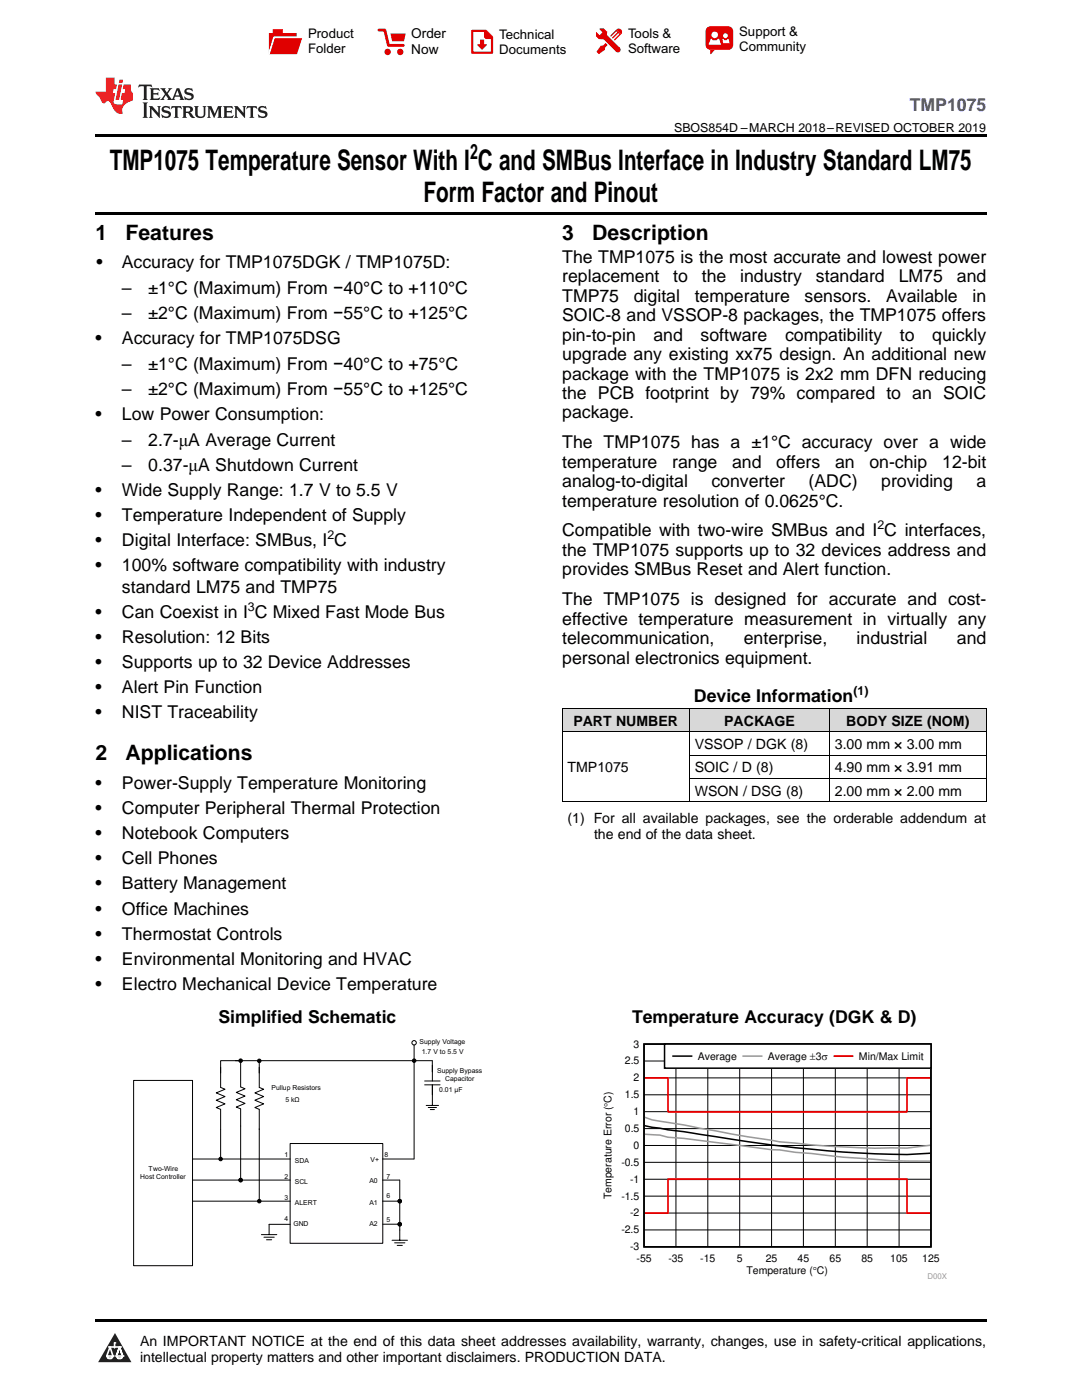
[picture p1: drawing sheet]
<svg xmlns="http://www.w3.org/2000/svg" width="216mm" height="279mm" viewBox="0 0 216 279" stroke-linecap="round" stroke-linejoin="round" font-family="sans-serif">
<defs><g id="words">
<g font-size="5.6">
<text x="21.9" y="33.9">TMP1075 Temperature Sensor With I C and SMBus Interface in Industry Standard LM75</text>
<text x="84.5" y="40.3">Form Factor and Pinout</text>
</g>
<g font-size="4.2">
<text x="93.8" y="31.6">2</text>
<text x="19" y="47.8">1</text>
<text x="25" y="47.8">Features</text>
<text x="112.2" y="47.8">3</text>
<text x="118.2" y="47.8">Description</text>
<text x="19" y="151.8">2</text>
<text x="25" y="151.8">Applications</text>
</g>
<text font-size="3.5" fill="#00f" x="181.5" y="22.2">TMP1075</text>
<g font-size="3.5">
<text x="19.2" y="53.5">•</text>
<text x="24.3" y="53.5">Accuracy for TMP1075DGK / TMP1075D:</text>
<text x="112.2" y="52.5">The TMP1075 is the most accurate and lowest power</text>
<text x="24.3" y="58.6">–</text>
<text x="29.6" y="58.6">±1°C (Maximum) From −40°C to +110°C</text>
<text x="112.2" y="56.3">replacement</text>
<text x="134.3" y="56.3">to</text>
<text x="140" y="56.3">the</text>
<text x="147.7" y="56.3">industry</text>
<text x="162.8" y="56.3">standard</text>
<text x="179.3" y="56.3">LM75</text>
<text x="190.9" y="56.3">and</text>
<text x="24.3" y="63.7">–</text>
<text x="29.6" y="63.7">±2°C (Maximum) From −55°C to +125°C</text>
<text x="112.2" y="60.2">TMP75</text>
<text x="112.2" y="64.1">SOIC-8 and VSSOP-8 packages, the TMP1075 offers</text>
<text x="126.5" y="60.2">digital</text>
<text x="138.6" y="60.2">temperature</text>
<text x="160.6" y="60.2">sensors.</text>
<text x="176.8" y="60.2">Available</text>
<text x="194.1" y="60.2">in</text>
<text x="19" y="68.7">•</text>
<text x="24.3" y="68.7">Accuracy for TMP1075DSG</text>
<text x="112.2" y="68">pin-to-pin</text>
<text x="112.2" y="71.9">upgrade any existing xx75 design. An additional new</text>
<text x="130.4" y="68">and</text>
<text x="139.8" y="68">software</text>
<text x="156.6" y="68">compatibility</text>
<text x="179.6" y="68">to</text>
<text x="186" y="68">quickly</text>
<text x="24.3" y="73.8">–</text>
<text x="29.6" y="73.8">±1°C (Maximum) From −40°C to +75°C</text>
<text x="112.2" y="75.7">package with the TMP1075 is 2x2 mm DFN reducing</text>
<text x="19" y="83.9">•</text>
<text x="24.3" y="78.8">–</text>
<text x="24.3" y="83.9">Low Power Consumption:</text>
<text x="29.6" y="78.8">±2°C (Maximum) From −55°C to +125°C</text>
<text x="112.2" y="79.6">the PCB footprint by 79% compared to an SOIC</text>
<text x="112.2" y="83.5">package.</text>
<text x="24.3" y="88.9">–</text>
<text x="29.6" y="88.9">2.7-μA Average Current</text>
<text x="112.2" y="89.5">The TMP1075 has a ±1°C accuracy over a wide</text>
<text x="24.3" y="94">–</text>
<text x="29.6" y="94">0.37-μA Shutdown Current</text>
<text x="112.2" y="93.3">temperature</text>
<text x="134.1" y="93.3">range</text>
<text x="146.1" y="93.3">and</text>
<text x="154.9" y="93.3">offers</text>
<text x="166.6" y="93.3">an</text>
<text x="173.5" y="93.3">on-chip</text>
<text x="188" y="93.3">12-bit</text>
<text x="19" y="99">•</text>
<text x="24.3" y="99">Wide Supply Range: 1.7 V to 5.5 V</text>
<text x="112.2" y="97.2">analog-to-digital</text>
<text x="112.2" y="101.1">temperature resolution of 0.0625°C.</text>
<text x="142" y="97.2">converter</text>
<text x="161.4" y="97.2">(ADC)</text>
<text x="175.8" y="97.2">providing</text>
<text x="194.8" y="97.2">a</text>
<text x="19" y="104">•</text>
<text x="24.3" y="104">Temperature Independent of Supply</text>
<text x="112.2" y="107.1">Compatible with two-wire SMBus and I C interfaces,</text>
<text x="19" y="109">•</text>
<text x="24.3" y="109">Digital Interface: SMBus, I C</text>
<text x="112.2" y="110.9">the TMP1075 supports up to 32 devices address and</text>
<text x="19" y="114.1">•</text>
<text x="24.3" y="114.1">100% software compatibility with industry</text>
<text x="24.3" y="118.3">standard LM75 and TMP75</text>
<text x="112.2" y="114.8">provides SMBus Reset and Alert function.</text>
<text x="19" y="123.3">•</text>
<text x="24.3" y="123.3">Can Coexist in I C Mixed Fast Mode Bus</text>
<text x="112.2" y="120.8">The TMP1075 is designed for accurate and cost-</text>
<text x="112.2" y="124.7">effective temperature measurement in virtually any</text>
<text x="19" y="128.3">•</text>
<text x="24.3" y="128.3">Resolution: 12 Bits</text>
<text x="112.2" y="128.6">telecommunication,</text>
<text x="148.4" y="128.6">enterprise,</text>
<text x="170.9" y="128.6">industrial</text>
<text x="190.9" y="128.6">and</text>
<text x="19" y="133.3">•</text>
<text x="24.3" y="133.3">Supports up to 32 Device Addresses</text>
<text x="112.2" y="132.4">personal electronics equipment.</text>
<text x="19" y="138.3">•</text>
<text x="19" y="143.3">•</text>
<text x="24.3" y="138.3">Alert Pin Function</text>
<text x="24.3" y="143.3">NIST Traceability</text>
<text x="138.5" y="140.2">Device Information</text>
<text x="19" y="157.5">•</text>
<text x="24.3" y="157.5">Power-Supply Temperature Monitoring</text>
<text x="19" y="162.5">•</text>
<text x="19" y="167.5">•</text>
<text x="24.3" y="162.5">Computer Peripheral Thermal Protection</text>
<text x="24.3" y="167.5">Notebook Computers</text>
<text x="19" y="172.5">•</text>
<text x="24.3" y="172.5">Cell Phones</text>
<text x="19" y="177.5">•</text>
<text x="24.3" y="177.5">Battery Management</text>
<text x="19" y="182.5">•</text>
<text x="24.3" y="182.5">Office Machines</text>
<text x="19" y="187.5">•</text>
<text x="24.3" y="187.5">Thermostat Controls</text>
<text x="19" y="192.5">•</text>
<text x="19" y="197.6">•</text>
<text x="24.3" y="192.5">Environmental Monitoring and HVAC</text>
<text x="24.3" y="197.6">Electro Mechanical Device Temperature</text>
<text x="43.6" y="204.3">Simplified Schematic</text>
<text x="126.1" y="204.3">Temperature Accuracy (DGK &amp; D)</text>
</g>
<g font-size="2.8">
<text x="114.4" y="144.8">PART NUMBER</text>
<text x="138.6" y="149.5">VSSOP / DGK (8)</text>
<text x="144.5" y="144.8">PACKAGE</text>
<text x="166.6" y="149.5">3.00 mm × 3.00 mm</text>
<text x="168.9" y="144.8">BODY SIZE (NOM)</text>
<text x="113.2" y="154.1">TMP1075</text>
<text x="138.6" y="154.1">SOIC / D (8)</text>
<text x="166.6" y="154.1">4.90 mm × 3.91 mm</text>
<text x="138.6" y="158.8">WSON / DSG (8)</text>
<text x="166.6" y="158.8">2.00 mm × 2.00 mm</text>
<text x="113.2" y="164.3">(1) For all available packages, see the orderable addendum at</text>
<text x="118.5" y="167.5">the end of the data sheet.</text>
<text x="27.9" y="268.6">An IMPORTANT NOTICE at the end of this data sheet addresses availability, warranty, changes, use in safety-critical applications,</text>
<text x="27.9" y="271.8">intellectual property matters and other important disclaimers. PRODUCTION DATA.</text>
</g>
<g font-size="2.7">
<text x="82.1" y="7.7">Order</text>
<text x="82.1" y="10.7">Now</text>
</g>
<g font-size="2.6">
<text x="61.5" y="7.6">Product</text>
<text x="61.5" y="10.6">Folder</text>
<text x="99.6" y="7.8">Technical</text>
<text x="99.6" y="10.8">Documents</text>
<text x="125.3" y="7.6">Tools &amp;</text>
<text x="125.3" y="10.6">Software</text>
<text x="147.5" y="7.2">Support &amp;</text>
<text x="147.5" y="10.2">Community</text>
</g>
<g font-size="2.5">
<text x="134.5" y="26.3">SBOS854D –MARCH 2018–REVISED OCTOBER 2019</text>
<text x="65.3" y="107.6">2</text>
<text x="175.1" y="105.7">2</text>
<text x="49.5" y="121.9">3</text>
<text x="170.3" y="138.7">(1)</text>
</g>
<g font-size="2.1">
<text x="126.4" y="209.1">3</text>
<text x="124.7" y="212.4">2.5</text>
<text x="126.4" y="215.8">2</text>
<text x="139.2" y="211.5">Average</text>
<text x="153.2" y="211.5">Average r3V</text>
<text x="171.4" y="211.5">Min/Max Limit</text>
<text x="124.7" y="219.2">1.5</text>
<text x="124.7" y="225.9">0.5</text>
<text x="126.4" y="222.5">1</text>
<text x="124" y="232.7">-0.5</text>
<text x="126.4" y="229.3">0</text>
<text x="122" y="239.4" transform="rotate(-90 122 239.4)">Temperature Error (qC)</text>
<text x="124" y="239.4">-1.5</text>
<text x="125.7" y="236">-1</text>
<text x="125.7" y="242.8">-2</text>
<text x="124" y="246.1">-2.5</text>
<text x="125.7" y="249.5">-3</text>
<text x="127" y="251.9">-55</text>
<text x="133.4" y="251.9">-35</text>
<text x="139.7" y="251.9">-15</text>
<text x="147" y="251.9">5</text>
<text x="152.8" y="251.9">25</text>
<text x="159.2" y="251.9">45</text>
<text x="165.5" y="251.9">65</text>
<text x="171.9" y="251.9">85</text>
<text x="177.7" y="251.9">105</text>
<text x="184" y="251.9">125</text>
<text x="149" y="254.3">Temperature (qC)</text>
</g>
<text font-size="1.6" fill="#999" x="185.1" y="255.2">D00X</text>
<g font-size="1.4">
<text x="83.7" y="208.4">Supply Voltage</text>
<text x="84.2" y="210.3">1.7 V to 5.5 V</text>
<text x="87.2" y="214.1">Supply Bypass</text>
<text x="88.8" y="215.7">Capacitor</text>
<text x="54.2" y="217.6">Pullup Resistors</text>
<text x="57" y="219.9">5 kΩ</text>
<text x="87.6" y="218">0.01 µF</text>
<text x="29.6" y="233.7">Two-Wire</text>
<text x="56.8" y="231">1</text>
<text x="58.8" y="232.1">SDA</text>
<text x="73.9" y="232">V+</text>
<text x="76.8" y="231">8</text>
<text x="28" y="235.3">Host Controller</text>
<text x="56.8" y="235.2">2</text>
<text x="56.8" y="239.4">3</text>
<text x="58.8" y="236.3">SCL</text>
<text x="73.7" y="236.2">A0</text>
<text x="77.1" y="239.1">6</text>
<text x="77.1" y="235.2">7</text>
<text x="56.8" y="243.6">4</text>
<text x="58.5" y="244.6">GND</text>
<text x="58.9" y="240.5">ALERT</text>
<text x="73.7" y="240.4">A1</text>
<text x="73.7" y="244.7">A2</text>
<text x="77.1" y="243.9">5</text>
</g>
</g></defs>
<g fill="#d8d8d8">
<path d="M112.2 141.4h25.4v4.7h-25.4z"/>
<path d="M137.6 141.4h27.9v4.7h-27.9z"/>
<path d="M165.5 141.4h31.3v4.7h-31.3z"/>
</g>
<path d="M22.9 266l3.3 5.9h-6.6z" fill-rule="evenodd" fill="#231f20"/>
<path d="M21.3 270.6h1.2l-.3 .5h-.3a.53 .53 0 0 1-.6-.5z" fill-rule="evenodd" fill="#fff"/>
<path d="M21.3 270.6h1.2l-.3 .5h-.3a.53 .53 0 0 1-.6-.5z" fill="none" stroke="#231f20" stroke-width=".33"/>
<path d="M21.3 270.6l1.2 .1-.3 .4h-.5z" fill="none" stroke="#fff" stroke-width=".33"/>
<path d="M22.9 268.9h.1" fill="none" stroke="#fff" stroke-width=".33"/>
<path d="M22.9 268v.9z" fill="#fff"/>
<path d="M22.9 268v.9z" fill="none" stroke="#fff" stroke-width=".33"/>
<circle cx="22.9" cy="268" r=".16" fill="#fff"/>
<path d="M21.8 268.8h.1" fill="none" stroke="#fff" stroke-width=".33"/>
<path d="M21.8 268.8h2.2z" fill="#fff"/>
<path d="M21.8 268.8h2.2z" fill="none" stroke="#fff" stroke-width=".33"/>
<circle cx="24" cy="268.8" r=".16" fill="#fff"/>
<path d="M23.2 270.6h.1" fill="none" stroke="#fff" stroke-width=".33"/>
<path d="M23.8 268.8l-.6 1.8z" fill-rule="evenodd" fill="#fff"/>
<path d="M23.8 268.8l-.6 1.8z" fill="none" stroke="#fff" stroke-width=".33"/>
<path d="M23.8 268.8l.7 1.8z" fill-rule="evenodd" fill="#fff"/>
<path d="M23.8 268.8l.7 1.8z" fill="none" stroke="#fff" stroke-width=".33"/>
<path d="M24.4 270.6h.1" fill="none" stroke="#fff" stroke-width=".33"/>
<circle cx="21.3" cy="270.6" r=".16" fill="#fff"/>
<path d="M22 268.8l-.7 1.8z" fill="#fff"/>
<path d="M22 268.8l-.7 1.8z" fill="none" stroke="#fff" stroke-width=".33"/>
<path d="M22 268.8l.5 1.8z" fill="#fff"/>
<path d="M22 268.8l.5 1.8z" fill="none" stroke="#fff" stroke-width=".33"/>
<circle cx="22.5" cy="270.6" r=".16" fill="#fff"/>
<path d="M23.3 270.6h1.2a.63 .63 0 0 1-.6 .5 .63 .63 0 0 1-.6-.5z" fill-rule="evenodd" fill="#fff"/>
<path d="M23.3 270.6h1.2a.63 .63 0 0 1-.6 .5 .63 .63 0 0 1-.6-.5z" fill="none" stroke="#231f20" stroke-width=".33"/>
<path d="M23.3 270.6h1.2l-.4 .5h-.5z" fill="none" stroke="#fff" stroke-width=".33"/>
<path d="M23.2 270.6h.1" fill="none" stroke="#fff" stroke-width=".33"/>
<circle cx="24.5" cy="270.6" r=".16" fill="#fff"/>
<path d="M19 263.2h177.8v.5h-177.8z" fill="#000"/>
<path d="M120 207.5h69v47.8h-69z" fill-rule="evenodd" fill="#fff"/>
<path d="M128.5 208.4h57.3v40.4h-57.3zM128.7 224.7l4.6 .8 4.8 .6a266.5 266.5 0 0 0 42.9 4.3l4.6-.2" fill="none" stroke="#000" stroke-width=".3"/>
<g fill="none" stroke="#000" stroke-width=".2">
<path d="M128.5 218.5h57.3M128.5 215.1h57.3M128.5 211.7h57.3M134.9 208.4v40.4M141.2 208.4v40.4M147.6 208.4v40.4M154 208.4v40.4M160.3 208.4v40.4M166.7 208.4v40.4M173 208.4v40.4M179.4 208.4v40.4M128.5 238.7h57.3"/>
<path d="M128.5 235.3h57.3M128.5 232h57.3M128.5 228.6h57.3M128.5 225.2h57.3M128.5 221.9h57.3M128.5 245.5h57.3M128.5 242.1h57.3"/>
</g>
<path d="M128.7 223l1.4 .5 6.4 1 12.7 2.4a105 105 0 0 0 12.7 1.6l12.7 .7 6.4-.1 4.6-.5M128.7 226.4l3 .1 1.6 .5 3.2 .2 17.5 2.3h1.6l3.1 .5 3.2 .2a249.3 249.3 0 0 0 19.1 1.5h4.6" fill="none" stroke="#999" stroke-width=".3"/>
<path d="M128.7 215.1h4.6v6.8h47.7v-6.8h4.6M128.7 242.1h4.6v-6.8h47.7v6.8h4.6" fill="none" stroke="#f00" stroke-width=".35"/>
<path d="M132.6 208.4h53.2v4.8h-53.2z" fill-rule="evenodd" fill="#fff"/>
<path d="M132.6 208.4h53.2v4.8h-53.2zM134.3 210.8h3.7" fill="none" stroke="#000" stroke-width=".3"/>
<path d="M148.3 210.8h3.7" fill="none" stroke="#999" stroke-width=".3"/>
<path d="M166.5 210.8h3.6" fill="none" stroke="#f00" stroke-width=".35"/>
<g fill="none" stroke="#000" stroke-width=".2">
<path d="M112.2 146h84.6M112.2 141.4h84.6M112.2 141.4v18.7M137.5 141.4v18.7M137.6 155.3h59.2M137.6 150.7h59.2M165.5 141.4v18.7M196.8 141.4v18.7M112.2 160h84.6M26.7 215.6h11.7v37h-11.7zM44 213v4l.9 .4-1.8 .7 1.8 .7-1.8 .8 1.8 .7-1.8 .7 .9 .4v9.9M44 214.2v-2.5h4v5.2l.9 .4-1.8 .7 1.8 .7-1.8 .8 1.8 .7-1.8 .7 .9 .4v14.2"/>
<path d="M47 211.7h39.3M51.7 211.7v5.3l.9 .4-1.7 .7 1.7 .7-1.7 .8 1.7 .7-1.7 .7 .8 .4v18.3M82.6 208.5v22.8M84.7 216.5h3.1M84.7 215.7h3.1M86.3 211.7v4M86.3 216.5v4.1M38.4 231.3h19.5M38.4 235.5h19.5M38.4 239.7h19.5M57.9 228.2h18.5v19.9h-18.5zM76.3 231.3h6.3"/>
<path d="M76.3 235.5h3.4M76.3 239.7h3.4M79.8 235.5v12M85 220.6h2.5M85.5 221h1.6M85.9 221.4h.8M52.2 246.4h3M52.7 246.9h2M53.2 247.4h1M57.9 244.3h-4.2v2.1M76.4 244.3h3.4M78.2 247.5h3.1"/>
<path d="M78.7 248h2.1M79.3 248.5h1"/>
<circle cx="48" cy="211.7" r=".35"/>
<circle cx="51.7" cy="211.7" r=".35"/>
<circle cx="82.6" cy="208.1" r=".44"/>
<circle cx="82.6" cy="211.7" r=".35"/>
<circle cx="44" cy="231.3" r=".35"/>
<circle cx="48" cy="235.5" r=".35"/>
<circle cx="51.7" cy="239.7" r=".35"/>
<circle cx="79.8" cy="239.7" r=".35"/>
<circle cx="79.8" cy="244.3" r=".35"/>
</g>
<g fill="#000">
<circle cx="48" cy="211.7" r=".35"/>
<circle cx="51.7" cy="211.7" r=".35"/>
<circle cx="82.6" cy="211.7" r=".35"/>
<circle cx="44" cy="231.3" r=".35"/>
<circle cx="48" cy="235.5" r=".35"/>
<circle cx="51.7" cy="239.7" r=".35"/>
<circle cx="79.8" cy="239.7" r=".35"/>
<circle cx="79.8" cy="244.3" r=".35"/>
</g>
<path d="M19 26.8h177.8v.6h-177.8zM19 42.3h177.8v.5h-177.8zM112.2 160l.1 .1zM165.4 160l.1 .1zM196.7 160l.1 .1z" fill="#000"/>
<path d="M27.7 16.9l-.1 .6 .6-.3h.5v.2v2.2l-.2 .4h1l-.2-.4v-2.2v-.2h.5l.6 .3-.2-.6zM29.9 17.6l.2 .4v1.6l-.2 .4h1.9l.1-.6a1.09 1.09 0 0 1-1.3 .1v-.6h.6l.4 .2v-.7l-.2 .2h-.8v-.6l.2-.1a1.01 1.01 0 0 1 1 .3l-.1-.6zM32 17.6l.9 1.2-1 1.2h.9l-.2-.3 .5-.7 .5 .7-.3 .3h1.7l-.2-.3 .1-.4h1l.1 .4-.2 .3h1l-.3-.4-.7-2h-.5l-1 2.2-.8-1.1 .9-1.1h-.9l.2 .2-.4 .7-.4-.7 .2-.2zM35.4 18l.4 1h-.8zM37 17.7a.66 .66 0 0 0-.2 .8 .66 .66 0 0 0 .6 .4l.7 .2 .1 .2a.8 .8 0 0 1-.7 .4 .8 .8 0 0 1-.7-.5l.1 .8 .2-.2a.94 .94 0 0 0 1.1 .1 .94 .94 0 0 0 .4-.9 1.48 1.48 0 0 0-1.3-.6v-.4a1.1 1.1 0 0 1 1.2 .2l-.2-.6-.2 .1-.5-.1zM28.5 20.4l.2 .4v2.3l-.2 .4h1l-.2-.4v-2.3l.2-.4zM29.7 21.2l.2 .4v1.5l-.2 .4h.8l-.3-.4 .1-1.3 1.6 1.8v-2l.2-.4h-.7l.2 .2v1.1l-1.2-1.3zM32.5 21.3a.66 .66 0 0 0-.2 .8 .66 .66 0 0 0 .6 .4l.6 .2 .2 .2a.8 .8 0 0 1-.8 .4 .8 .8 0 0 1-.7-.5l.2 .7 .2-.1a.94 .94 0 0 0 1 .1 .94 .94 0 0 0 .5-1 1.47 1.47 0 0 0-1.3-.6l-.1-.3a1.1 1.1 0 0 1 1.3 .2l-.2-.6-.2 .1-.5-.2zM34.3 21.2l-.2 .6a.64 .64 0 0 1 .8-.3v1.6l-.2 .4h1l-.3-.4 .1-1.6a.66 .66 0 0 1 .8 .3l-.2-.6zM36.3 21.2l.3 .4v1.5l-.3 .4h1l-.2-.2v-.7h.5l.1 .1a.8 .8 0 0 0 1.2 .7l-1-1a.62 .62 0 0 0 .6-.5 .62 .62 0 0 0-.6-.7zM37.1 21.5h.1a.48 .48 0 0 1 .6 0 .48 .48 0 0 1 .1 .6l-.2 .1-.6 .1zM38.7 21.2l.2 .2a2.29 2.29 0 0 0 .4 2 1.05 1.05 0 0 0 1.7-.7v-1.3l.2-.2h-.8l.2 .4v1.1a.61 .61 0 0 1-.6 .6 .61 .61 0 0 1-.6-.6v-1.1l.3-.4zM41.3 21.2l.3 .4v1.5l-.3 .4h.8l-.2-.4v-1.4l.8 1.9 .9-1.9v1.4l-.2 .4h.9l-.2-.4v-1.5l.2-.4h-.8l-.7 1.5-.6-1.5zM44.5 21.2l.2 .4v1.5l-.2 .4h1.9l.2-.6a1.1 1.1 0 0 1-1.4 .2v-.7h.6l.4 .2v-.6l-.2 .1-.8 .1v-.6l.2-.1a1.02 1.02 0 0 1 1.1 .2l-.2-.5zM46.7 21.2l.2 .4v1.5l-.2 .4h.8l-.3-.4 .1-1.3 1.6 1.8v-2l.2-.4h-.7l.2 .2v1.1l-1.2-1.3zM49.3 21.2l-.1 .6a.64 .64 0 0 1 .8-.3v1.6l-.3 .4h1l-.2-.4v-1.6a.66 .66 0 0 1 .8 .3l-.1-.6zM51.7 21.3a.66 .66 0 0 0-.2 .7 .66 .66 0 0 0 .7 .5l.6 .2 .1 .2a.8 .8 0 0 1-.7 .4 .8 .8 0 0 1-.7-.5l.1 .7 .2-.1a.94 .94 0 0 0 1.1 .1 .94 .94 0 0 0 .4-1 1.48 1.48 0 0 0-1.2-.6l-.1-.3a1.1 1.1 0 0 1 1.2 .2l-.2-.6-.1 .1-.6-.2z" fill="#231f20"/>
<path d="M21.1 15.5v2.8h-2v.4l.9 .9a.96 .96 0 0 0 1 1 .59 .59 0 0 1 .5-.4 .59 .59 0 0 1 .5 .3l.4 .8a1.61 1.61 0 0 0 2.1 1.3 1.63 1.63 0 0 1 1.1-2.2l.9-.3v-1.5a1.6 1.6 0 0 1-.4-1.7h-1.4l-.2 .9h.5l-.2 .8h-.5l-.2 1v.3h.5l-.2 .9h-.7a.74 .74 0 0 1-1-.6l.3-1.6h-.5l.2-.8h.5l.1-.9h-.4v-1.4zM23.7 16.9l-.7 3h.8l.6-3zM23.8 15.9l-.1 .7h.7l.2-.7z" fill="#ee1d23"/>
<g fill="#d60000">
<path d="M54.4 5.8h2v.8h2.8v4.2h-5.5v-4.2h.7z" fill-rule="evenodd"/>
<path d="M54.7 7.5h5.6l-1 3.3h-5.6z" fill-rule="evenodd"/>
</g>
<path d="M54.6 7.4h5.8l-.1 .1h-5.5l-1.1 3.3z" fill-rule="evenodd" fill="#fff"/>
<path d="M54.6 7.4h5.8l-.1 .1h-5.5l-1.1 3.3z" fill="none" stroke="#fff" stroke-width=".2"/>
<path d="M75.6 6h1.2l.7 3.1h3" fill="none" stroke="#d60000" stroke-width=".56"/>
<g fill="#d60000">
<path d="M77.9 6.7h3.1l-.4 1.5h-2.3z" fill-rule="evenodd"/>
<circle cx="77.3" cy="10.4" r=".64"/>
<circle cx="79.9" cy="10.4" r=".64"/>
</g>
<path d="M94.2 6.2h2.7l1.3 1.2v3.1h-4z" fill="none" stroke="#d60000" stroke-width=".44"/>
<g fill="#d60000">
<path d="M95.8 7.9h.8v1h.6l-1 1.1-1-1v-.1h.6z" fill-rule="evenodd"/>
<path d="M96.6 6.2h.3l1.3 1.2v.4h-1.3l-.3-.4z" fill-rule="evenodd"/>
<path d="M119.6 5.7h.9l.6 .6 .1 .7 2.5 2.5-.8 .8-2.3-2.3-1.1-.2-.6-.6v-.8l.7 .6 .5-.4v-.2l-.4-.5z" fill-rule="evenodd"/>
<path d="M119.9 9.1h.4l.5-.5 .4 .4-.5 .5v.4l-1.2 .9-.5-.5z" fill-rule="evenodd"/>
<path d="M123 5.9a.67 .67 0 0 1 .9 0 .67 .67 0 0 1 0 .9z" fill-rule="evenodd"/>
<path d="M123 5.9l.9 .9-1.2 1.2h-.2l.1-.2 .9-.9 .1-.2h-.3l-.9 1h-.2v-.2l.9-1 .1-.2h-.3l-.9 1h-.2v-.2z" fill-rule="evenodd"/>
<circle cx="123.3" cy="9.9" r=".54"/>
</g>
<path d="M121.1 6.3l-.1 .7" fill="none" stroke="#d60000" stroke-width=".2"/>
<g fill="#d60000">
<path d="M141.1 5.5l.6-.2h3.6a.95 .95 0 0 1 1 .9v2.8a.95 .95 0 0 1-1 .9h-3.6a.95 .95 0 0 1-.9-.9v-2.8z" fill-rule="evenodd"/>
<path d="M141.7 9.9h.9l-.7 .9h-.2z" fill-rule="evenodd"/>
</g>
<g fill="#fff">
<path d="M144.3 8.6h1.3z"/>
<path d="M141.8 7.8h.3l.1 .2h.8l.2-.2h.3l.4 1.1h-2.5z" fill-rule="evenodd"/>
<path d="M144.2 7.8h.2l.2 .2h.4l.2-.2h.2l.2 .8h-1.3z" fill-rule="evenodd"/>
<circle cx="142.6" cy="6.9" r=".65"/>
<circle cx="144.8" cy="7.1" r=".48"/>
</g>
<use href="#words"/>
</svg>
